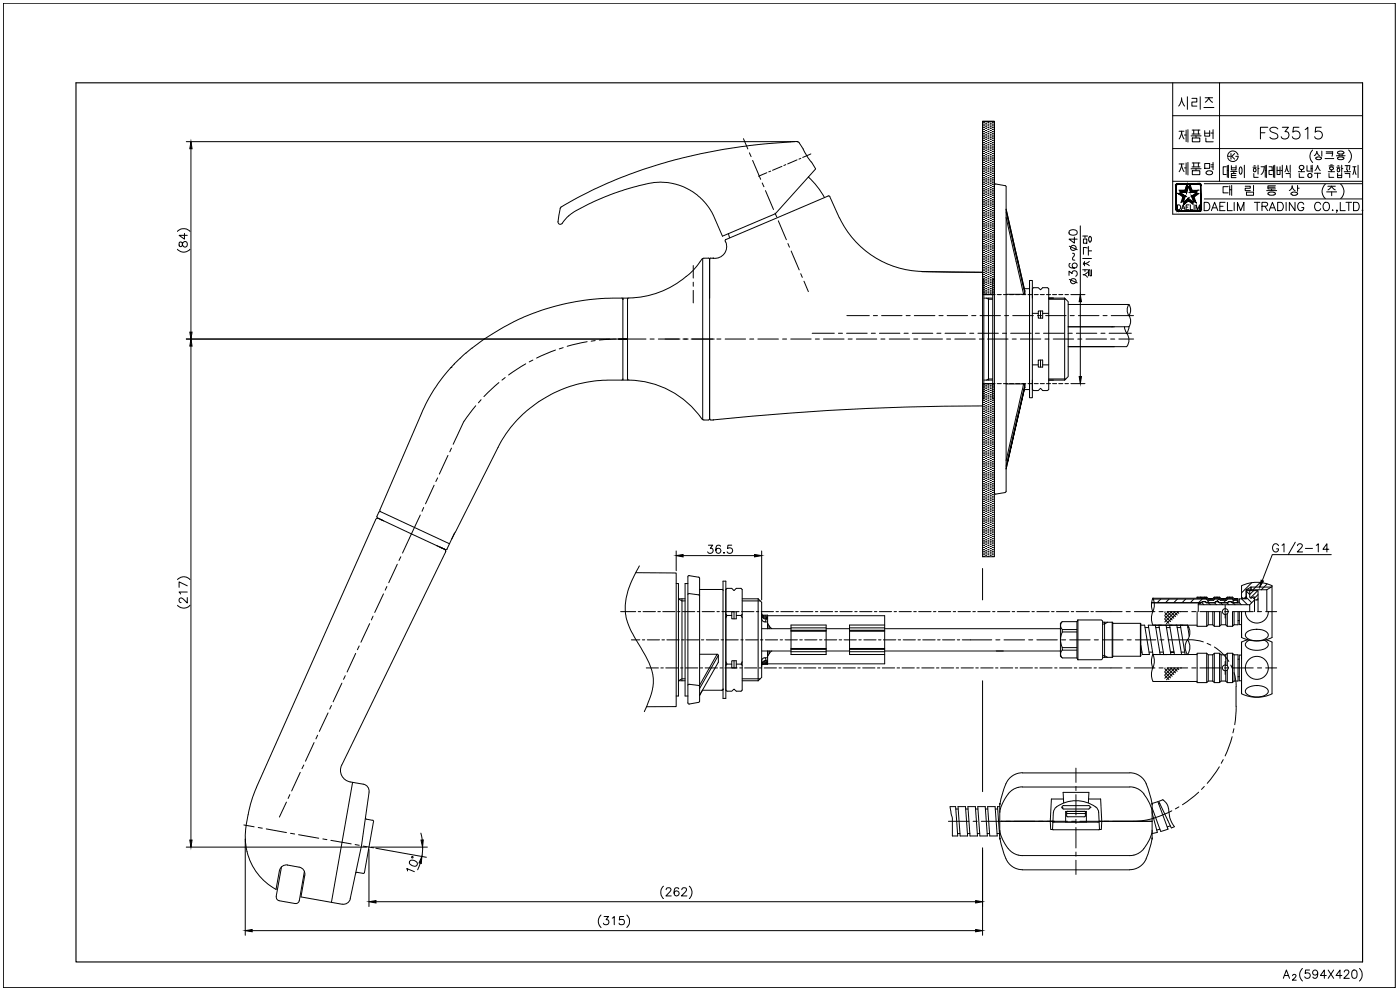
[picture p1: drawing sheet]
<svg xmlns="http://www.w3.org/2000/svg" width="420mm" height="297mm" viewBox="0 0 420 297" stroke-linecap="round" stroke-linejoin="round" font-family="sans-serif">
<defs><g id="words">
<text font-size="13.7" x="346.4" y="56.1">제품명</text>
<text font-size="11" x="346.8" y="33.9">시리즈</text>
<text font-size="10.6" x="346.4" y="43.7">제품번</text>
<g font-size="7.1">
<text x="377.1" y="43">FS3515</text>
<text x="380.6" y="167.6">G1/2-14</text>
</g>
<text font-size="5.7" x="211.3" y="167.2">36.5</text>
</g></defs>
<!-- layer: D -->
<g fill="none" stroke="#000" stroke-width=".3">
<path d="M294.9 36.4h3.5v52h-3.5zM295.2 36.8h.1M295.2 37.5h.1M295.2 38.2h.1M295.2 38.8h.1M295.2 39.5h.1M295.8 36.5h.1M295.8 37.2h.1M295.8 37.8h.1M295.8 38.5h.1M295.8 39.2h.1M295.8 39.8h.1"/>
<path d="M296.5 36.8h.1M296.5 37.5h.1M296.5 38.2h.1M296.5 38.8h.1M296.5 39.5h.1M297.2 36.5h.1M297.2 37.2h.1M297.2 37.8h.1M297.2 38.5h.1M297.2 39.2h.1M297.2 39.8h.1M297.8 36.8h.1"/>
<path d="M297.8 37.5h.1M297.8 38.2h.1M297.8 38.8h.1M297.8 39.5h.1M295.2 40.1h.1M295.2 40.8h.1M295.2 41.4h.1M295.2 42.1h.1M295.2 42.8h.1M295.2 43.4h.1M295.2 44.1h.1M295.2 44.7h.1"/>
<path d="M295.2 45.4h.1M295.2 46.1h.1M295.2 46.7h.1M295.2 47.4h.1M295.2 48h.1M295.2 48.7h.1M295.2 49.4h.1M295.2 50h.1M295.2 50.7h.1M295.2 51.4h.1M295.2 52h.1M295.2 52.7h.1"/>
<path d="M295.2 53.3h.1M295.2 54h.1M295.2 54.7h.1M295.2 55.3h.1M295.2 56h.1M295.2 56.6h.1M295.2 57.3h.1M295.2 58h.1M295.2 58.6h.1M295.2 59.3h.1M295.2 59.9h.1M295.8 40.5h.1"/>
<path d="M295.8 41.1h.1M295.8 41.8h.1M295.8 42.5h.1M295.8 43.1h.1M295.8 43.8h.1M295.8 44.4h.1M295.8 45.1h.1M295.8 45.8h.1M295.8 46.4h.1M295.8 47.1h.1M295.8 47.7h.1M295.8 48.4h.1"/>
<path d="M295.8 49.1h.1M295.8 49.7h.1M295.8 50.4h.1M295.8 51h.1M295.8 51.7h.1M295.8 52.3h.1M295.8 53h.1M295.8 53.7h.1M295.8 54.3h.1M295.8 55h.1M295.8 55.6h.1M295.8 56.3h.1"/>
<path d="M295.8 56.9h.1M295.8 57.6h.1M295.8 58.3h.1M295.8 58.9h.1M295.8 59.6h.1M296.5 40.1h.1M296.5 40.8h.1M296.5 41.4h.1M296.5 42.1h.1M296.5 42.8h.1M296.5 43.4h.1M296.5 44.1h.1"/>
<path d="M296.5 44.7h.1M296.5 45.4h.1M296.5 46.1h.1M296.5 46.7h.1M296.5 47.4h.1M296.5 48h.1M296.5 48.7h.1M296.5 49.4h.1M296.5 50h.1M296.5 50.7h.1M296.5 51.4h.1M296.5 52h.1"/>
<path d="M296.5 52.7h.1M296.5 53.3h.1M296.5 54h.1M296.5 54.7h.1M296.5 55.3h.1M296.5 56h.1M296.5 56.6h.1M296.5 57.3h.1M296.5 58h.1M296.5 58.6h.1M296.5 59.3h.1M296.5 59.9h.1"/>
<path d="M297.2 40.5h.1M297.2 41.1h.1M297.2 41.8h.1M297.2 42.5h.1M297.2 43.1h.1M297.2 43.8h.1M297.2 44.4h.1M297.2 45.1h.1M297.2 45.8h.1M297.2 46.4h.1M297.2 47.1h.1M297.2 47.7h.1"/>
<path d="M297.2 48.4h.1M297.2 49.1h.1M297.2 49.7h.1M297.2 50.4h.1M297.2 51h.1M297.2 51.7h.1M297.2 52.3h.1M297.2 53h.1M297.2 53.7h.1M297.2 54.3h.1M297.2 55h.1M297.2 55.6h.1"/>
<path d="M297.2 56.3h.1M297.2 56.9h.1M297.2 57.6h.1M297.2 58.3h.1M297.2 58.9h.1M297.2 59.6h.1M297.8 40.1h.1M297.8 40.8h.1M297.8 41.4h.1M297.8 42.1h.1M297.8 42.8h.1M297.8 43.4h.1"/>
<path d="M297.8 44.1h.1M297.8 44.7h.1M297.8 45.4h.1M297.8 46.1h.1M297.8 46.7h.1M297.8 47.4h.1M297.8 48h.1M297.8 48.7h.1M297.8 49.4h.1M297.8 50h.1M297.8 50.7h.1M297.8 51.4h.1"/>
<path d="M297.8 52h.1M297.8 52.7h.1M297.8 53.3h.1M297.8 54h.1M297.8 54.7h.1M297.8 55.3h.1M297.8 56h.1M297.8 56.6h.1M297.8 57.3h.1M297.8 58h.1M297.8 58.6h.1M297.8 59.3h.1"/>
<path d="M297.8 59.9h.1M370.9 46.9h.6M371.5 46.5a1.59 1.59 0 0 0-1.7-1.2 1.59 1.59 0 0 0-1.4 1.6M371.6 46.9a1.59 1.59 0 0 1-1.4 1.6 1.59 1.59 0 0 1-1.7-1.2M295.2 60.6h.1M295.2 61.3h.1M295.2 61.9h.1M295.2 62.6h.1M295.2 63.2h.1M295.2 63.9h.1M295.2 64.6h.1M295.2 65.2h.1"/>
<path d="M295.2 65.9h.1M295.2 66.5h.1M295.2 67.2h.1M295.2 67.8h.1M295.2 68.5h.1M295.2 69.2h.1M295.2 69.8h.1M295.2 70.5h.1M295.2 71.1h.1M295.2 71.8h.1M295.2 72.4h.1M295.2 73.1h.1"/>
<path d="M295.2 73.8h.1M295.2 74.4h.1M295.2 75.1h.1M295.2 75.7h.1M295.2 76.4h.1M295.2 77h.1M295.2 77.7h.1M295.2 78.4h.1M295.2 79h.1M295.2 79.7h.1M295.8 60.2h.1M295.8 60.9h.1"/>
<path d="M295.8 61.6h.1M295.8 62.2h.1M295.8 62.9h.1M295.8 63.5h.1M295.8 64.2h.1M295.8 64.9h.1M295.8 65.5h.1M295.8 66.2h.1M295.8 66.8h.1M295.8 67.5h.1M295.8 68.2h.1M295.8 68.8h.1"/>
<path d="M295.8 69.5h.1M295.8 70.1h.1M295.8 70.8h.1M295.8 71.5h.1M295.8 72.1h.1M295.8 72.8h.1M295.8 73.4h.1M295.8 74.1h.1M295.8 74.8h.1M295.8 75.4h.1M295.8 76.1h.1M295.8 76.8h.1"/>
<path d="M295.8 77.4h.1M295.8 78.1h.1M295.8 78.7h.1M295.8 79.4h.1M296.5 60.6h.1M296.5 61.3h.1M296.5 61.9h.1M296.5 62.6h.1M296.5 63.2h.1M296.5 63.9h.1M296.5 64.6h.1M296.5 65.2h.1"/>
<path d="M296.5 65.9h.1M296.5 66.5h.1M296.5 67.2h.1M296.5 67.8h.1M296.5 68.5h.1M296.5 69.2h.1M296.5 69.8h.1M296.5 70.5h.1M296.5 71.1h.1M296.5 71.8h.1M296.5 72.4h.1M296.5 73.1h.1"/>
<path d="M296.5 73.8h.1M296.5 74.4h.1M296.5 75.1h.1M296.5 75.7h.1M296.5 76.4h.1M296.5 77h.1M296.5 77.7h.1M296.5 78.4h.1M296.5 79h.1M296.5 79.7h.1M297.2 60.2h.1M297.2 60.9h.1"/>
<path d="M297.2 61.6h.1M297.2 62.2h.1M297.2 62.9h.1M297.2 63.5h.1M297.2 64.2h.1M297.2 64.9h.1M297.2 65.5h.1M297.2 66.2h.1M297.2 66.8h.1M297.2 67.5h.1M297.2 68.2h.1M297.2 68.8h.1"/>
<path d="M297.2 69.5h.1M297.2 70.1h.1M297.2 70.8h.1M297.2 71.5h.1M297.2 72.1h.1M297.2 72.8h.1M297.2 73.4h.1M297.2 74.1h.1M297.2 74.8h.1M297.2 75.4h.1M297.2 76.1h.1M297.2 76.8h.1"/>
<path d="M297.2 77.4h.1M297.2 78.1h.1M297.2 78.7h.1M297.2 79.4h.1M297.8 60.6h.1M297.8 61.3h.1M297.8 61.9h.1M297.8 62.6h.1M297.8 63.2h.1M297.8 63.9h.1M297.8 64.6h.1M297.8 65.2h.1"/>
<path d="M297.8 65.9h.1M297.8 66.5h.1M297.8 67.2h.1M297.8 67.8h.1M297.8 68.5h.1M297.8 69.2h.1M297.8 69.8h.1M297.8 70.5h.1M297.8 71.1h.1M297.8 71.8h.1M297.8 72.4h.1M297.8 73.1h.1"/>
<path d="M297.8 73.8h.1M297.8 74.4h.1M297.8 75.1h.1M297.8 75.7h.1M297.8 76.4h.1M297.8 77h.1M297.8 77.7h.1M297.8 78.4h.1M297.8 79h.1M297.8 79.7h.1M295.2 80.3h.1M295.2 81h.1"/>
<path d="M295.2 81.7h.1M295.2 82.3h.1M295.2 83h.1M295.2 83.7h.1M295.2 84.3h.1M295.2 85h.1M295.2 85.6h.1M295.2 86.3h.1M295.2 87h.1M295.2 87.6h.1M295.2 88.3h.1M295.8 80.1h.1"/>
<path d="M295.8 80.7h.1M295.8 81.4h.1M295.8 82h.1M295.8 82.7h.1M295.8 83.3h.1M295.8 84h.1M295.8 84.7h.1M295.8 85.3h.1M295.8 86h.1M295.8 86.6h.1M295.8 87.3h.1M295.8 87.9h.1"/>
<path d="M296.1 89.5l.6 .3h1.2M296.5 80.3h.1M296.5 81h.1M296.5 81.7h.1M296.5 82.3h.1M296.5 83h.1M296.5 83.7h.1M296.5 84.3h.1M296.5 85h.1M296.5 85.6h.1M296.5 86.3h.1M296.5 87h.1"/>
<path d="M296.5 87.6h.1M296.5 88.3h.1M297.2 80.1h.1M297.2 80.7h.1M297.2 81.4h.1M297.2 82h.1M297.2 82.7h.1M297.2 83.3h.1M297.2 84h.1M297.2 84.7h.1M297.2 85.3h.1M297.2 86h.1"/>
<path d="M297.2 86.6h.1M297.2 87.3h.1M297.2 87.9h.1M297.8 80.3h.1M297.8 81h.1M297.8 81.7h.1M297.8 82.3h.1M297.8 83h.1M297.8 83.7h.1M297.8 84.3h.1M297.8 85h.1M297.8 85.6h.1"/>
<path d="M297.8 86.3h.1M297.8 87h.1M297.8 87.6h.1M297.8 88.3h.1M314.7 89.8h5.2M338.1 100a3.2 3.2 0 0 1 0 4M338.8 94.7a2.94 2.94 0 0 1 0 3.3M338.8 91.4a2.94 2.94 0 0 1 0 3.3 2.86 2.86 0 0 1 0-3.3zM338.8 97.9l-.2 1.3-.5 .7-.6-1.9M55.9 101.7h127.1M57.3 103.8v148.3M294.9 115.1h3.5v51.9h-3.5z"/>
<path d="M295.2 119.4h.1M295.2 118.8h.1M295.2 118.1h.1M295.2 117.4h.1M295.2 116.8h.1M295.2 116.1h.1M295.2 115.5h.1M295.8 119.8h.1M295.8 119.1h.1M295.8 118.4h.1M295.8 117.8h.1M295.8 117.1h.1"/>
<path d="M295.8 116.5h.1M295.8 115.8h.1M295.8 115.1h.1M296.5 119.4h.1M296.5 118.8h.1M296.5 118.1h.1M296.5 117.4h.1M296.5 116.8h.1M296.5 116.1h.1M296.5 115.5h.1M297.2 119.8h.1M297.2 119.1h.1"/>
<path d="M297.2 118.4h.1M297.2 117.8h.1M297.2 117.1h.1M297.2 116.5h.1M297.2 115.8h.1M297.2 115.1h.1M297.8 119.4h.1M297.8 118.8h.1M297.8 118.1h.1M297.8 117.4h.1M297.8 116.8h.1M297.8 116.1h.1"/>
<path d="M297.8 115.5h.1M297.9 113.7h-1.2l-.6 .3M314.7 113.7h5.2M295.2 139.9h.1M295.2 139.2h.1M295.2 138.6h.1M295.2 137.9h.1M295.2 137.2h.1M295.2 136.6h.1M295.2 135.9h.1M295.2 135.3h.1M295.2 134.6h.1"/>
<path d="M295.2 133.9h.1M295.2 133.3h.1M295.2 132.6h.1M295.2 132h.1M295.2 131.3h.1M295.2 130.6h.1M295.2 130h.1M295.2 129.3h.1M295.2 128.7h.1M295.2 128h.1M295.2 127.3h.1M295.2 126.7h.1"/>
<path d="M295.2 126h.1M295.2 125.3h.1M295.2 124.7h.1M295.2 124h.1M295.2 123.4h.1M295.2 122.7h.1M295.2 122h.1M295.2 121.4h.1M295.2 120.7h.1M295.2 120.1h.1M295.8 139.5h.1M295.8 138.9h.1"/>
<path d="M295.8 138.2h.1M295.8 137.5h.1M295.8 136.9h.1M295.8 136.2h.1M295.8 135.6h.1M295.8 134.9h.1M295.8 134.3h.1M295.8 133.6h.1M295.8 132.9h.1M295.8 132.3h.1M295.8 131.6h.1M295.8 131h.1"/>
<path d="M295.8 130.3h.1M295.8 129.7h.1M295.8 129h.1M295.8 128.3h.1M295.8 127.7h.1M295.8 127h.1M295.8 126.4h.1M295.8 125.7h.1M295.8 125.1h.1M295.8 124.4h.1M295.8 123.7h.1M295.8 123.1h.1"/>
<path d="M295.8 122.4h.1M295.8 121.8h.1M295.8 121.1h.1M295.8 120.4h.1M296.5 139.9h.1M296.5 139.2h.1M296.5 138.6h.1M296.5 137.9h.1M296.5 137.2h.1M296.5 136.6h.1M296.5 135.9h.1M296.5 135.3h.1"/>
<path d="M296.5 134.6h.1M296.5 133.9h.1M296.5 133.3h.1M296.5 132.6h.1M296.5 132h.1M296.5 131.3h.1M296.5 130.6h.1M296.5 130h.1M296.5 129.3h.1M296.5 128.7h.1M296.5 128h.1M296.5 127.3h.1"/>
<path d="M296.5 126.7h.1M296.5 126h.1M296.5 125.3h.1M296.5 124.7h.1M296.5 124h.1M296.5 123.4h.1M296.5 122.7h.1M296.5 122h.1M296.5 121.4h.1M296.5 120.7h.1M296.5 120.1h.1M297.2 139.5h.1"/>
<path d="M297.2 138.9h.1M297.2 138.2h.1M297.2 137.5h.1M297.2 136.9h.1M297.2 136.2h.1M297.2 135.6h.1M297.2 134.9h.1M297.2 134.3h.1M297.2 133.6h.1M297.2 132.9h.1M297.2 132.3h.1M297.2 131.6h.1"/>
<path d="M297.2 131h.1M297.2 130.3h.1M297.2 129.7h.1M297.2 129h.1M297.2 128.3h.1M297.2 127.7h.1M297.2 127h.1M297.2 126.4h.1M297.2 125.7h.1M297.2 125.1h.1M297.2 124.4h.1M297.2 123.7h.1"/>
<path d="M297.2 123.1h.1M297.2 122.4h.1M297.2 121.8h.1M297.2 121.1h.1M297.2 120.4h.1M297.8 139.9h.1M297.8 139.2h.1M297.8 138.6h.1M297.8 137.9h.1M297.8 137.2h.1M297.8 136.6h.1M297.8 135.9h.1"/>
<path d="M297.8 135.3h.1M297.8 134.6h.1M297.8 133.9h.1M297.8 133.3h.1M297.8 132.6h.1M297.8 132h.1M297.8 131.3h.1M297.8 130.6h.1M297.8 130h.1M297.8 129.3h.1M297.8 128.7h.1M297.8 128h.1"/>
<path d="M297.8 127.3h.1M297.8 126.7h.1M297.8 126h.1M297.8 125.3h.1M297.8 124.7h.1M297.8 124h.1M297.8 123.4h.1M297.8 122.7h.1M297.8 122h.1M297.8 121.4h.1M297.8 120.7h.1M297.8 120.1h.1"/>
<path d="M295.2 159.6h.1M295.2 159h.1M295.2 158.3h.1M295.2 157.7h.1M295.2 157h.1M295.2 156.3h.1M295.2 155.7h.1M295.2 155h.1M295.2 154.4h.1M295.2 153.7h.1M295.2 153.1h.1M295.2 152.4h.1"/>
<path d="M295.2 151.7h.1M295.2 151.1h.1M295.2 150.4h.1M295.2 149.8h.1M295.2 149.1h.1M295.2 148.4h.1M295.2 147.8h.1M295.2 147.1h.1M295.2 146.5h.1M295.2 145.8h.1M295.2 145.2h.1M295.2 144.5h.1"/>
<path d="M295.2 143.8h.1M295.2 143.2h.1M295.2 142.5h.1M295.2 141.9h.1M295.2 141.2h.1M295.2 140.5h.1M295.8 160h.1M295.8 159.3h.1M295.8 158.7h.1M295.8 158h.1M295.8 157.4h.1M295.8 156.7h.1"/>
<path d="M295.8 156h.1M295.8 155.4h.1M295.8 154.7h.1M295.8 154.1h.1M295.8 153.4h.1M295.8 152.7h.1M295.8 152.1h.1M295.8 151.4h.1M295.8 150.7h.1M295.8 150.1h.1M295.8 149.4h.1M295.8 148.8h.1"/>
<path d="M295.8 148.1h.1M295.8 147.4h.1M295.8 146.8h.1M295.8 146.1h.1M295.8 145.5h.1M295.8 144.8h.1M295.8 144.1h.1M295.8 143.5h.1M295.8 142.8h.1M295.8 142.2h.1M295.8 141.5h.1M295.8 140.8h.1"/>
<path d="M295.8 140.2h.1M296.5 159.6h.1M296.5 159h.1M296.5 158.3h.1M296.5 157.7h.1M296.5 157h.1M296.5 156.3h.1M296.5 155.7h.1M296.5 155h.1M296.5 154.4h.1M296.5 153.7h.1M296.5 153.1h.1"/>
<path d="M296.5 152.4h.1M296.5 151.7h.1M296.5 151.1h.1M296.5 150.4h.1M296.5 149.8h.1M296.5 149.1h.1M296.5 148.4h.1M296.5 147.8h.1M296.5 147.1h.1M296.5 146.5h.1M296.5 145.8h.1M296.5 145.2h.1"/>
<path d="M296.5 144.5h.1M296.5 143.8h.1M296.5 143.2h.1M296.5 142.5h.1M296.5 141.9h.1M296.5 141.2h.1M296.5 140.5h.1M297.2 160h.1M297.2 159.3h.1M297.2 158.7h.1M297.2 158h.1M297.2 157.4h.1"/>
<path d="M297.2 156.7h.1M297.2 156h.1M297.2 155.4h.1M297.2 154.7h.1M297.2 154.1h.1M297.2 153.4h.1M297.2 152.7h.1M297.2 152.1h.1M297.2 151.4h.1M297.2 150.7h.1M297.2 150.1h.1M297.2 149.4h.1"/>
<path d="M297.2 148.8h.1M297.2 148.1h.1M297.2 147.4h.1M297.2 146.8h.1M297.2 146.1h.1M297.2 145.5h.1M297.2 144.8h.1M297.2 144.1h.1M297.2 143.5h.1M297.2 142.8h.1M297.2 142.2h.1M297.2 141.5h.1"/>
<path d="M297.2 140.8h.1M297.2 140.2h.1M297.8 159.6h.1M297.8 159h.1M297.8 158.3h.1M297.8 157.7h.1M297.8 157h.1M297.8 156.3h.1M297.8 155.7h.1M297.8 155h.1M297.8 154.4h.1M297.8 153.7h.1"/>
<path d="M297.8 153.1h.1M297.8 152.4h.1M297.8 151.7h.1M297.8 151.1h.1M297.8 150.4h.1M297.8 149.8h.1M297.8 149.1h.1M297.8 148.4h.1M297.8 147.8h.1M297.8 147.1h.1M297.8 146.5h.1M297.8 145.8h.1"/>
<path d="M297.8 145.2h.1M297.8 144.5h.1M297.8 143.8h.1M297.8 143.2h.1M297.8 142.5h.1M297.8 141.9h.1M297.8 141.2h.1M297.8 140.5h.1M53.3 173.9a2.45 2.45 0 0 1 3.7 0M56.2 179.3v1.6l-1.2-1.2a.74 .74 0 0 0-1.1-.1l-.2 .7 .6 .5M56.2 177.6h-2.5l.5 .6M56.2 175.8l-2.5-1.2v1.6"/>
<path d="M191.9 169.8a25.3 25.3 0 0 0-4.3 12.4 16 16 0 0 0 3.1 9.4l.8 1.3a27.4 27.4 0 0 1 4.4 9.4 14.9 14.9 0 0 1-1.6 9.1l-.9 2.1M202.9 165.3v5.9M203.6 179.7l1.1 .6h.9M205 166.7h21.5M228.6 165.3v14.7M294.9 170.6v9.4M295.2 166.9h.1M295.2 166.2h.1M295.2 165.6h.1M295.2 164.9h.1M295.2 164.3h.1M295.2 163.6h.1"/>
<path d="M295.2 162.9h.1M295.2 162.3h.1M295.2 161.6h.1M295.2 161h.1M295.2 160.3h.1M295.8 166.6h.1M295.8 165.9h.1M295.8 165.3h.1M295.8 164.6h.1M295.8 164h.1M295.8 163.3h.1M295.8 162.6h.1"/>
<path d="M295.8 162h.1M295.8 161.3h.1M295.8 160.7h.1M296.5 166.9h.1M296.5 166.2h.1M296.5 165.6h.1M296.5 164.9h.1M296.5 164.3h.1M296.5 163.6h.1M296.5 162.9h.1M296.5 162.3h.1M296.5 161.6h.1"/>
<path d="M296.5 161h.1M296.5 160.3h.1M297.2 166.6h.1M297.2 165.9h.1M297.2 165.3h.1M297.2 164.6h.1M297.2 164h.1M297.2 163.3h.1M297.2 162.6h.1M297.2 162h.1M297.2 161.3h.1M297.2 160.7h.1"/>
<path d="M297.8 166.9h.1M297.8 166.2h.1M297.8 165.6h.1M297.8 164.9h.1M297.8 164.3h.1M297.8 163.6h.1M297.8 162.9h.1M297.8 162.3h.1M297.8 161.6h.1M297.8 161h.1M297.8 160.3h.1M348.3 179.7l-1 1.1"/>
<path d="M350.8 179.7l-1 1.1M353.3 179.7l-1 1.1M355.8 179.7l-1 1.1M358.3 179.7l-1 1.1M359.3 179.4h.1M360.3 179.2l.2 .2M360.8 179.7l-1.1 1.1M361.5 179.2l.3 .2M363.2 179.6l.3 .2M364.2 179.4l.2 .1M365.2 179.2l.3 .2M365.8 179.7l-.7 .8"/>
<path d="M366.9 179.6l.3 .2M368 179.4l.2 .2M369 179.2l.2 .2M370.7 179.6l.2 .2M374 179l-.5 .5M375.1 177.2h2.5v6.3M375.7 174.8l-3.1 3.1M378.2 174.8l-2.2 2.2M380.2 177v6.5M380.3 175.2l-1.8 1.8M381.5 176.1h-6.1l-1.4 .9M399.5 166.4h-17.7l-3 7.8"/>
<path d="M53.3 181.6a2.45 2.45 0 0 0 3.7 0M222.7 180.3h5.5M330.9 196.7h.6l.9 .5M332.4 186.7l-.9 .5h-.6M363 180.1l-.8 .7M367.9 180.1l-.7 .7M370.4 180.1l-.6 .6M371.3 180.2l.2 .3M372.6 183.5v7.6M376.5 180h1.1M205.6 203.7h-.9l-1.1 .6M222.7 203.7h5.5"/>
<path d="M294.9 204.3v33.2M349 239.9l.6 .6a7.4 7.4 0 0 1 1.5 4.8l1.4 2.7M55.9 254.2h54.1M110.7 254.8v17.2M111.4 254.2h16.9M112.8 254.5l15.2 2.7M123 258.4a1.43 1.43 0 0 1 2.3 .9l-.1 .2a1.42 1.42 0 0 1-2.3-.9zM126.1 259l-.8 2M126.3 250l.4 2M126.9 254.1l-.3 2.8M285.1 242l.7 3.6v5.2M294.9 254.4v17.6"/>
<path d="M112.8 270.6h180.3M122.3 261.3l-.2-.7 2.3 .9M199.1 265.9a2.53 2.53 0 0 0 0 3.7M199.9 267l.5-.6 .8 .2v.7l-1.4 1.5h1.7M203.7 266.7l-.1-.3a.81 .81 0 0 0-1.2 .4 1.46 1.46 0 0 0 .6 2 .77 .77 0 0 0 .8-.7 .77 .77 0 0 0-.7-.8 .77 .77 0 0 0-.8 .7M204.6 267l.5-.6h.7l.2 .4-.3 .8-1.2 1.2h1.6M206.9 265.9a2.53 2.53 0 0 1 0 3.7"/>
<circle cx="123.7" cy="257.2" r=".23"/>
</g>
<!-- layer: CL -->
<g fill="none" stroke="#000" stroke-width=".3">
<path d="M223.1 41.6l1.3 3.1M224.9 45.8l.5 1.2M225.9 48.1l2.4 5.7M228.8 54.9l.5 1.1M229.7 57.2l2.4 5.7M230.2 51.8l-2.5 1.1M231.3 51.4l-.6 .2M234.7 49.9l-2.9 1.2M235.8 49.4l-.6 .3M239.2 48l-2.8 1.2M240.4 47.5l-.6 .3M243.4 46.2l-2.5 1"/>
<path d="M208.1 79.7v3.7M232.6 64l.5 1.1M233.6 66.3l2.4 5.6M236.5 73.1l.4 1.1M237.4 75.3l2.4 5.7M208.1 84.7v1.2M208.1 87.1v3.8M240.3 82.1l.5 1.1M241.3 84.4l1.3 3.1M243.7 100h6.7M251.6 100h1.2M254.1 100h6.2"/>
<path d="M254.2 94.7h6.7M261.5 100h1.2M262.1 94.7h1.2M263.9 100h6.2M264.6 94.7h6.1M271.3 100h1.3M271.9 94.7h1.3M273.8 100h6.1M274.4 94.7h6.2M281.2 100h1.2M281.8 94.7h1.2M283.6 100h6.2"/>
<path d="M284.3 94.7h6.1M291 100h1.3M291.6 94.7h1.3M293.5 100h6.1M294.1 94.7h6.2M300.8 100h1.3M301.5 94.7h1.2M303.3 100h6.2M303.9 94.7h6.2M310.7 100h1.2M311.3 94.7h1.3M313.2 100h6.1"/>
<path d="M313.8 94.7h6.1M320.5 100h1.3M321.2 94.7h1.2M323 100h6.2M323.6 94.7h6.2M330.4 100h1.2M331 94.7h1.3M332.9 100h6.6M333.5 94.7h6.7M144.4 119.9l-.8 1M149.7 114.8l-4.5 4.2M151.6 113.3l-.9 .7"/>
<path d="M157.8 109.2l-5.2 3.3M159.9 108l-1.1 .6M166.7 105l-5.7 2.4M169 104.3l-1.2 .4M176.2 102.5l-6 1.4M178.6 102.2l-1.2 .2M185.6 101.7l-5.7 .3M186.9 101.7h7M188.3 101.7h-2.7h2.7M195.1 101.7h1.2M197.6 101.7h6.5M205 101.7h1.5"/>
<path d="M207.4 101.7h7M215.1 101.7h1.3M217.6 101.7h6.2M225 101.7h1.2M227.4 101.7h6.2M234.9 101.7h1.2M237.3 101.7h6.1M244.7 101.7h1.2M247.1 101.7h6.2M254.5 101.7h1.3M257 101.7h6.1M264.4 101.7h1.2"/>
<path d="M266.9 101.7h6.1M274.2 101.7h1.2M276.7 101.7h6.2M284.1 101.7h1.2M286.5 101.7h6.2M293.9 101.7h1.2M296.4 101.7h6.1M303.8 101.7h1.2M306.2 101.7h6.2M313.6 101.7h1.2M316.1 101.7h6.1M323.5 101.7h1.2"/>
<path d="M325.9 101.7h6.2M333.3 101.7h1.2M335.8 101.7h4.4M134.4 136.7l-2.5 5.5M135.5 134.5l-.5 1.1M139.2 126.4l-3.2 6.9M142.8 121.8l-3.5 4.6M126.1 154.5l-3.2 7M127.2 152.3l-.6 1.1M130.3 145.6l-2.6 5.6M131.3 143.4l-.5 1.1M186.3 183.5h4.5"/>
<path d="M189.5 192h2.5M191.5 183.5h.8M192.8 192h.7M193 183.5h3.7M194.3 192h3.6M197.4 183.5h.8M198.7 192h.7M198.9 183.5h3.7M200.1 192h3.7M203.4 183.5h.7M204.6 192h.7M204.8 183.5h3.7"/>
<path d="M206.1 192h3.6M209.2 183.5h.8M210.5 192h.7M210.7 183.5h3.7M211.9 192h3.8M215.2 183.5h.7M216.4 192h.7M216.6 183.5h3.7M217.9 192h3.7M221.1 183.5h.7M222.3 192h.7M222.5 183.5h3.8"/>
<path d="M223.8 192h3.7M227 183.5h.7M228.2 192h.8M228.5 183.5h3.6M229.7 192h3.7M232.9 183.5h.7M234.1 192h.8M234.3 183.5h3.8M235.6 192h3.7M238.8 183.5h.8M240 192h.8M240.3 183.5h3.7"/>
<path d="M241.5 192h3.7M244.7 183.5h.7M245.9 192h.8M246.2 183.5h3.7M247.4 192h3.7M250.6 183.5h.8M251.8 192h.8M252.1 183.5h3.7M253.3 192h3.7M256.5 183.5h.7M257.8 192h.7M258 183.5h3.7"/>
<path d="M259.2 192h3.7M262.4 183.5h.8M263.6 192h.8M263.9 183.5h3.7M265.1 192h3.7M268.3 183.5h.8M269.6 192h.7M269.8 183.5h3.7M271 192h3.7M274.2 183.5h.8M275.5 192h.7M275.7 183.5h3.7"/>
<path d="M276.9 192h3.8M280.1 183.5h.8M281.4 192h.7M281.6 183.5h3.7M282.9 192h3.6M286.1 183.5h.7M287.3 192h.7M287.5 183.5h3.7M288.8 192h8.8M292 183.5h.7M293.4 183.5h3.7M297.9 183.5h.7"/>
<path d="M298.9 192h1.2M299.4 183.5h3.7M301.3 192h6.2M303.8 183.5h.7M305.3 183.5h3.6M308.7 192h1.3M309.7 183.5h.7M311.2 183.5h3.7M311.2 192h6.1M315.6 183.5h.7M317.1 183.5h3.6M318.6 192h1.2"/>
<path d="M321 192h6.2M321.5 183.5h.7M323 183.5h3.7M327.4 183.5h.8M328.4 192h1.2M328.9 183.5h7.8M330.9 192h6.1M338 183.5h1.2M338.3 192h1.2M340.4 183.5h6.2M340.7 192h6.2M347.8 183.5h1.3"/>
<path d="M348.1 192h1.2M350.3 183.5h6.1M350.5 192h6.4M356.9 191.9l2.5 .3 1.7 .4M357.7 183.5h1.2M360.1 183.5h6.2M362.3 193l1.1 .5M364.5 194.1a14.1 14.1 0 0 1 4.3 4.4M367.5 183.5h1.3M367.7 181.6v3.9M367.7 198.5v3.9M369.4 199.6l.5 1.1"/>
<path d="M370 183.5h6.1M377.4 183.5h1.2M379.8 183.5h3.3M194 200.4h3.6M198.3 200.4h.8M199.8 200.4h3.7M204.2 200.4h.8M205.7 200.4h3.7M210.2 200.4h.7M211.6 200.4h3.7M216.1 200.4h.7M217.5 200.4h3.7"/>
<path d="M222 200.4h.7M223.5 200.4h3.6M227.9 200.4h.7M229.3 200.4h3.7M233.8 200.4h.7M235.3 200.4h3.7M239.7 200.4h.7M241.2 200.4h3.6M245.6 200.4h.7M247.1 200.4h3.7M251.5 200.4h.8M253 200.4h3.7"/>
<path d="M257.4 200.4h.7M258.9 200.4h3.7M263.3 200.4h.8M264.8 200.4h3.7M269.2 200.4h.8M270.7 200.4h3.7M275.2 200.4h.7M276.6 200.4h3.7M281 200.4h.8M282.5 200.4h3.7M287 200.4h.7M288.4 200.4h3.7"/>
<path d="M292.8 200.4h.8M294.3 200.4h3.8M298.8 200.4h.7M300.3 200.4h3.6M304.7 200.4h.7M306.1 200.4h3.8M310.6 200.4h.7M312.1 200.4h3.7M316.5 200.4h.7M318 200.4h3.7M322.4 200.4h.8M323.9 200.4h3.7"/>
<path d="M328.3 200.4h.7M329.8 200.4h6.9M338 200.4h1.2M340.4 200.4h6.2M347.8 200.4h1.3M350.3 200.4h6.1M357.7 200.4h1.2M360.1 200.4h6.2M367.5 200.4h1.3M370 200.4h6.1M370.3 218.7l-.3 1.2M370.4 201.8l.4 1.8 .2 2.4"/>
<path d="M371 206v5.9M371 211.9l-.4 5.5M377.4 200.4h1.2M379.8 200.4h3.3M322.9 230.5v4.2M322.9 236v1.2M322.9 238.4v6.2M359.7 237.7l-4.8 3.8M361.4 236l-.8 .9M365.9 230.1l-3.6 4.9M367.1 227.9l-.6 1.1M369.8 221l-2.1 5.8"/>
<path d="M73.2 247.5l3.1 .6M77.5 248.3l1.2 .2M79.9 248.7l6.1 1.1M87.2 250l1.2 .2M89.6 250.4l6.1 1.1M96.9 251.7l1.2 .2M99.3 252.1l6.1 1.1M106.6 253.4l1.2 .2M109 253.9l3.1 .5M284.6 246.4h6.2M292 246.4h1.3M294.5 246.4h6.2"/>
<path d="M301.9 246.4h1.2M304.4 246.4h6.1M311.8 246.4h1.2M314.2 246.4h6.2M321.6 246.4h1.2M322.9 245.8v1.3M322.9 248.3v6.1M322.9 255.7v1.2M322.9 258.1v4.3M324 246.4h6.2M331.5 246.4h1.2M351.7 243.3a26.4 26.4 0 0 1-11.6 3.1h-6.2"/>
<path d="M353.8 242.1l-1.1 .6"/>
</g>
<!-- layer: DWG -->
<g fill="none" stroke="#000" stroke-width=".3">
<path d="M55.9 42.5h182.6M57.3 44.6v55.1M249 59l2.9 6.4M249 59l-.4-.2-30.8 13.1M301.7 55.7l.2 .3v91.4M301.7 55.7l-2.8-.5-.5 .4v92.3l.5 .3 2.8-.4M53.2 74.8a2.5 2.5 0 0 0 3.8 0M53.2 69.4a2.59 2.59 0 0 1 3.8 0M53.8 72.7a.82 .82 0 0 0 .5 1.3l.4-.3a.87 .87 0 0 1 .3-1 .87 .87 0 0 1 1.1 0l.1 .4a.83 .83 0 0 1-.5 1 1.25 1.25 0 0 1-1.1-1.4zM55.4 70v1.8l-1.7-1.2h2.5M210.6 77.8a27.1 27.1 0 0 1-22.1 11.7l-.1 .3M210.9 77.6v48.3"/>
<path d="M211.2 77.5h1.4M211.3 77.5l-.6 .3M212.6 77.4l.4 .4M213 77.8v47.8v-23.9M213 77.8v11.7M213.3 77.5h.8M213.3 77.4l-.3 .4M214 77.5h.1M214.1 77.5h.1M217.8 72.6a3.5 3.5 0 0 1-3.6 4.9M217.8 71.8l-.2 .3 .2 .5M251.9 65.4a28.1 28.1 0 0 0 24.8 16"/>
<path d="M301.9 65.3l5.3 23M301.9 63.6l5.7 24.5M301.9 62.8l5.7 24.6M303.3 68.7l4.3 18.6v.8l-.2 .2h-5.5M186.9 89.5h1.4v24.5h-1.4zM187 89.8l-.1-.2a68.4 68.4 0 0 0-41.5 12.1M276.7 81.5l18.2 .2zM294.9 81.7v40.1a775.5 775.5 0 0 0-80.8 4.2M295.3 89.5h2.6M296.7 89.5v24.5M307.4 86.6h1.6M309 84.9v16.8v-17.5h.8v35.1h-.8v-17.6v16.9"/>
<path d="M309.8 89.5v-2.8l.4-.4h1.4l.7 .7 .6-.7h1.5l.3 .4v30.1l-.3 .4h-1.5l-.6-.7-.7 .7h-1.4l-.4-.4v-2.8M309.8 94h1.8M311.6 93.3h1.3v2.2h-1.3zM312.3 93.3v2.2M312.9 94h1.8M314.7 89.5h4.8M319.5 89.5l1.1 1v22.5l-1.1 1M319.5 89.5v24.5M320.6 98h18.2M320.6 91.4h18.2M55.9 101.7h129M135.3 110.3a47.5 47.5 0 0 0-8.8 13.7l-12.5 29"/>
<path d="M135.3 110.3h.1M145.4 101.7l-5.8 4.4-4.3 4.2M187 113.7l-.4 .3h-3.3a37.9 37.9 0 0 0-33.8 20.2l-12.9 25.5M188.4 113.7l.1 .3a27.7 27.7 0 0 1 22.3 11.8l.5 .2M295.3 114h2.6M301.9 115.2l5.7 .1M307.2 115.2l-5.3 23M307.4 116.9h1.6M307.6 116.1v-.8l-5.7 24.6M307.6 116.1l-1.7 7.4zM309.8 109.5h1.8M311.6 108h1.3v2.2h-1.3z"/>
<path d="M312.3 108v2.2M312.9 109.5h1.8M314.7 114h4.8M320.6 104h17.5M211.2 126h1.4M213 125.6l.3 .4M213 125.6l-.4 .4M214.1 126h-.8M214.1 126h-.1M302.1 140l3.8-16.5-4 17.2M112.7 156l-35.7 80.3-1.7 4.4-.8 3.7M113.1 154.9l.2 .5 1.6 .8"/>
<path d="M113.7 155.6l-.6-.1-.4 .4M113.7 153.7l-.6 1.2M114 153l.2 .5M114.2 153.5l20.7 9.7M114.2 153.5l-.5 .2M136.4 160l-2.3 4.8M136.6 159.7l-1 2M301.9 147.4l-.2 .3M123.5 160.2l9.9 4.5 .3 .4v.6M132.1 164.2l1.6 .7 .5-.2M133.7 165.7l-31.2 63.9a3.5 3.5 0 0 0 2.6 5l3.9 .7a2.1 2.1 0 0 1 1.8 2.3M190.8 171.8l12.1 .1v40.1h-8.9"/>
<path d="M203.6 179.7h2M204.7 179.7v24.6M217 174.4h.8v35.2h-.8zM217.8 176.9l.4-.4h1.4l.7 .7 .7-.7h1.4l.3 .4v30.2l-.3 .3h-1.4l-.7-.6-.7 .6h-1.4l-.4-.3M222.7 179.7h4.8M227.5 179.7l1.1 1v22.5l-1.1 1.1M227.5 179.7v24.6M345.9 179.7h16.1l.4 .4h1.8l.4-.4h1.3l.4 .4h1.8l.3-.4h1.4l.3 .4h1.2M346 179.5h16.1M359.3 179.5v-.3h2.8l.5 .4h1.4l.4-.4h1.6l.5 .4h1.4l.4-.4h1.6l.5 .4h1.1v1.3M359.3 179.4h2.8l.4 .4h1.6l.5-.4h1.3l.5 .4h1.5l.5-.4h1.4l.4 .4h1.1v1.1M364.4 179.5h1.6"/>
<path d="M368.3 179.5h1.6M373.7 179.5v.2M375.4 176.1v.9M376.5 179.3l-.2-.2-1 .3-.2-.3v-1.9h-1.1v2.5h-2.1v1.2h-2M376.5 179.3v4.2M381.7 175.8l.1 15.5a10.6 10.6 0 0 1-9.2 0v-1.2M381.7 176l-1.5 1M217.8 198.5l.4 .8h1.4M217.8 184.3l.4 .4-.4 .7M218.2 184.7h1.4M218.2 199.3l-.4 .3M219.6 198.2h1.4v2.2h-1.4z"/>
<path d="M219.6 183.6h1.4v2.1h-1.4zM220.3 183.6v2.1M220.3 198.2v2.2M221 184.7h1.4M221 199.3h1.4M222.7 198.5l-.3 .8 .3 .3M222.7 184.3l-.3 .4 .3 .7M228.6 184.8l.4 .7 .9 .3M228.6 183.9v.5l.2 .2M228.6 195.3h8.8M228.6 188.6h8.8M228.7 184.5l.4 .8 .9 .3"/>
<path d="M228.8 199.3l-.2 .3M228.8 184.6l1.6 .2M228.8 184.6h1.6v4M228.8 184.6l.7 .6 .5 .1M229.6 197.4h.8M229.6 186.6h.8M229.8 184.8l.2 .5M229.9 198.1l-.3-.7h-.5l-.5 .7v1l.7-.8 .6-.2 .1 .3M229.9 185.8l-.3 .8-.6-.2-.4-.6M230 198.7l-.8 .2-.4 .4M230 198.7l-.2 .4M230 198.4l-.9 .3-.4 .8"/>
<path d="M230 185.6l-.1 .2M230 198.4h.4M230 198.7h.4M230 185.3h.4M230 185.6h.4M230.4 186.9l.5 1M230.4 199.1l-1.6 .2M230.4 184.7h35.1v14.5h-35.1M230.4 195.3v1.6M230.4 187.2v1.4M230.4 195.3v1.4M230.9 187.8v.8"/>
<path d="M230.9 195.3v.8M230.9 187.9l.7 .7M231.6 195.3l-1.2 1.6v2.4h-1.6M237.4 187.5h10.5v8.9h-10.5zM237.4 194.6h10.5M237.4 194.7h10.5M237.4 194.8h10.5M237.4 195.5h10.5M237.4 188.4h10.5M237.4 189.1h10.5M237.4 189.3h10.5M237.4 189.4h10.5"/>
<path d="M247.9 195.3h7.1M247.9 188.6h7.1M255 194.6h10.5M255 194.7h10.5M255 194.8h10.5M255 195.5h10.5M255 188.4h10.5M255 189.1h10.5M255 189.3h10.5M255 189.4h10.5M265.5 187.5h-10.5v8.9h10.5M265.5 195.3h52.7"/>
<path d="M265.5 188.6h52.7M318.2 192v4.9l.6 .5h4.4l.3 .6M318.3 192l.5 2.3M318.7 186.6a1.59 1.59 0 0 0 .1 2.3M318.8 194.3v.8h4.4M318.8 194.3h4.4M318.8 189.6h4.4M318.8 189.6l-.5 2.4M318.8 195.1a1.59 1.59 0 0 0-.1 2.2M323.2 186.5h-4.4l-.6 .5v5M323.2 188.9h-4.4v.7M323.2 186.5v10.9"/>
<path d="M323.5 186h7.1l.3 .4v11.2l-.3 .4h-7.1M323.5 186l-.3 .5M323.5 186v12M330.9 197.2h2.9M330.9 186.7h2.9M331.5 186.7v10.5M333.8 186.7l.2 .3M333.8 186.7v10.5M334 196.9l-.2 .3M334 187v9.9M334 196.9h8.3M334 187h8.3"/>
<path d="M342.3 187v9.9M342.4 187.6h1.1l1.5 8.8h-2.2l-.4-2.8M342.4 195.7h.3M343.6 188.3h1.1M344.9 195.7h1M345.6 180.8h14.8l.6-.3h.8l.3 .3h2.4M345.6 180.9h14.8M346.7 187.6l1.5 8.8M346.9 188.3h1M347.8 187.6l1.4 8.8h2.2l-1.4-8.8M348.1 195.7h1.1M348.3 196.4h2.1h-2.1"/>
<path d="M350.1 188.3h1M351 187.6l1.5 8.8h2.1l-1.4-8.8M351.3 195.7h1h-1M353.3 188.3h1.1M354.2 187.6l1.5 8.8M354.5 195.7h1M356.4 187.6l.5 3.3M356.5 188.3h.3M359.3 187.6h-14.7l1.4 8.8h13.3M359.3 183.5v4.4h2.8M359.6 181.4h15.5v2.1M360.1 181l-.5 .1v2.4"/>
<path d="M361 180.6l-.8 .5M361 180.6h.7l.5 .2M362.1 196l.5 .5h1.4M362.1 180.9h2.3M362.1 196h-2.8v8.8h2.8M362.1 183.5v4.4M362.1 196v8.8M362.6 183.5v4M362.6 196.5v7.8M364 187.5h-1.4l-.5 .4M364 187.5l.4 .4h1.6l.5-.4h1.4M364 196.5l.4-.5h1.6l.5 .5h1.4"/>
<path d="M364 183.5v4M364 196.5v7.8M364.4 183.5v4.4M364.4 196v8.8M364.5 180.8l.4-.3h.7l.4 .3M364.6 180.8h-.1M364.8 180.6l-.2 .2M365.5 180.6h-.6M365.5 180.6h.1M365.7 180.6l.2 .2M365.9 180.8h.1M366 180.8h2.4l.3-.3h.8l.4 .3"/>
<path d="M366 180.9h2.3M366 183.5v4.4M366 196v8.8M366.5 183.5v4M366.5 196.5v7.8M367.9 187.5l.4 .4M367.9 184.4v3.1M367.9 196.5v3.1M368.3 180.8l1.1-.2 .3 .2M368.3 196h1.6l.5 .5M368.3 184.2v3.7M368.3 196v3.8"/>
<path d="M368.3 196l-.4 .5M369.8 180.8h.1M369.9 180.8h1.4M369.9 183.5v4.4M369.9 196v8.8M370.4 187.5l-.5 .4h-1.6M370.4 196.5h1.1v7.8h-1.1M370.4 183.5v4M370.4 196.5v7.8M371.5 183.5v4h-1.1M371.5 186.2h.4M371.5 197.8h.4"/>
<path d="M371.9 183.5v3.9h.7M372.6 196.6h-.7v7.7h.7M373.7 183.5a3.5 3.5 0 0 0 3.5 3.4 3.5 3.5 0 0 0 3.4-3.4M374 189.8a5.1 5.1 0 0 1 6.6 .4 1.7 1.7 0 0 1-1.9 1.9 4.7 4.7 0 0 1-4.9-1.2l-.1-.5zM374.5 192l-1.9 .6v15.6M375 192.1a1.34 1.34 0 0 0-1.3 1.3 1.34 1.34 0 0 0 1.3 1.3 4.7 4.7 0 0 0 5.6-1 1.43 1.43 0 0 0-1.2-1.6M376.5 180l-1.4 1.4M379.9 192l1.9 .6-.1 15.6M203.6 204.3h2M217 206.7l-.3 .4M222.7 204.3h4.8M346 204.5h13.3"/>
<path d="M364 204.3h-1.4l-.5 .5M364 204.3l.4 .5h1.6l.5-.5h1.4M367.9 201.3v3M367.9 204.3l.4 .5M368.3 201v3.8M370.4 204.3l-.5 .5h-1.6M371.5 203h.4M372.6 208.2a10.6 10.6 0 0 0 9.2 0M374 206.8a5 5 0 0 1 6.6 .3 1.7 1.7 0 0 1-1.9 1.9 4.3 4.3 0 0 1-5-1.4zM105.8 234.7l-6.3 36M110.8 237.7l-2.3 16-3.4 16a2.1 2.1 0 0 1-2.4 1.6l-12.4-2.2 1.2-6.5a2.08 2.08 0 0 0-1.7-2.4M349 240l-1.2 .5 3.7 7.9 1-.3"/>
<path d="M73.6 251.7v28.9M73.9 247.7a18 18 0 0 0 9 19.2l.9-5.6a2.14 2.14 0 0 1 2.5-1.8l3.4 .7M74.5 244.5l-.6 3.2M109.7 245.4l.3 .4 1.8 .3 .3 .4-2.7 15.3-.4 .2-1.8-.3M285.1 242h1.7l.6 8.8h-1.6M286.8 242.7h.8M287.4 250.1h.7M287.5 242h2.3l.6 8.8h-2.3zM289.8 242.7h.7M290.4 250.1h.7M290.5 242h2.2l.7 8.8h-2.3zM292.8 242.7h.7"/>
<path d="M293.3 250.1h.7M293.4 242h2.3l.6 8.8h-2.2zM294.9 255.1v25.5M295.7 242.7h.7M296.3 250.1h.7M296.4 242h2.2l.7 8.8h-2.3zM298.7 242.7h.7M299.2 250.1h.8M300 250.8h.1M300 242h-.6l.6 8.8M345.7 241.1l1.8-.6 3 8.3-2.1 .7-2.6-7.1M345.8 243.9l1.5 5.8"/>
<path d="M347.3 249.7l-1.5 .4M348.1 241.1l-.3 .1M348.1 248.8l-.9 .3M351.2 247.8l-.9 .3M75.7 279.2h217.1M84.5 260.1l-1.6 8.9 .3 .9 .6 .3M91.3 261.5l-1.5 8.7-.3 .6-.9 .3-4.8-.8M107.2 261.7l-.4 .3M180.4 274.5a2.59 2.59 0 0 0 0 3.8M181.3 275h1.3l-.7 .9a.79 .79 0 0 1 .9 .9 .79 .79 0 0 1-1.1 .7l-.4-.1-.2-.4M183.8 275.5l.5-.5v2.5M187.2 275h-1.2l-.1 1.1a.86 .86 0 0 1 1.3-.1 .86 .86 0 0 1-.1 1.3 .86 .86 0 0 1-1.3-.3"/>
<path d="M188.1 274.5a2.59 2.59 0 0 1 0 3.8"/>
<circle cx="367.7" cy="183.5" r=".87"/>
<circle cx="367.7" cy="200.4" r=".87"/>
<circle cx="377.2" cy="200.4" r="3.5"/>
</g>
<!-- layer: 0 -->
<g fill="none" stroke="#000" stroke-width=".3">
<path d="M369.3 51.4h1.9M369.6 49.7v1.3h1.4v-1.3M369.6 50.3h1.4M369.6 52.7h1.4M371 52.1h-1.4v1.2h1.4M372 52a1.16 1.16 0 0 1 .4-1.9 1.43 1.43 0 0 1-.2 2.1l-.2-.2M373.5 49.6v3.7M376 50.2h1M376.3 52.1v1.1h1.3M376.3 49.7h.4M377.6 49.6v2.6M377.6 50.6h.3"/>
<path d="M378.4 50h1M379.4 50l-.2 1.2-.7 1.1M379.7 49.7v3.5M379.7 51.2h.4M380.1 49.6v3.7M380.9 50h.9v1.1h-.9v1.3h.9M381.9 51.2h.3M382.2 49.7v3.5M382.6 49.6v3.7M383.3 50v2.4h.9v-2.4M383.3 51.1h.9M384.4 51.2h.4"/>
<path d="M384.8 49.6v3.7M385.6 51.6l.5-1 .1-.9 .2 1.3 .3 .6M385.9 52.1h1.3v1.2M387.2 49.6v2.1M389.7 51.5h1.8M389.9 52.1v1.1h1.4M390.3 49.7a.6 .6 0 0 0-.4 .5 .6 .6 0 0 0 .4 .6M390.3 49.7a.67 .67 0 0 1 1 .5 .67 .67 0 0 1-1 .6M390.6 51v.5M392.2 49.7v1.7h.9M392.5 52.5l.5-.5 .7 .5M392.5 52.8l.5 .5 .7-.5"/>
<path d="M392.5 52.5v.3M393.5 50.6h.3M393.5 49.7v1.9M393.7 52.5v.3M393.8 49.6v2M393.9 45a2.59 2.59 0 0 0 0 3.8M394.4 46.7l.6-.5 .2-.8 .2 .8 .6 .5M394.5 52h1.9M394.9 47.4a1.18 1.18 0 0 1 1.7 .1 .94 .94 0 0 1-1.7-.1zM395.4 49.7l-.3 .9-.4 .5M395.4 52v1.4M395.5 49.7l.3 .9 .4 .5"/>
<path d="M396.7 45.3v1.6M397.7 47.6h2.6M398 45.6h2M398 46h2M398.6 51.5h1.9M398.9 52.1v1.1h1.4M398.9 49.8h1.4M399 50.4l.3 .5M399.2 50.9h.7M399.3 49.5h.6M399.6 51v.5M399.9 50.2l-.4-.1-.5 .3"/>
<path d="M399.9 50.2l.3 .2M400 45.5l-.2 1.4M400.2 50.6l-.3 .3M400.2 50.4v.2M401.1 46.7h2.6M401.2 50.2h1M401.4 50.6a.45 .45 0 0 1 .7 .4 .45 .45 0 0 1-.7 .4zM401.4 52v1.3h1.3v-1.3M401.4 52.6h1.3M401.4 46l.5 .2M401.5 49.7h.4M401.8 47.1l-.4 .4 .4 .3"/>
<path d="M401.8 47.2h1.2M401.8 47.8h1.2M401.9 45.4l-.5 .3v.2M401.9 45.4h1M401.9 46.2h1M401.9 46.4v.3M402.7 50.6h.3M402.7 49.6v2.1M402.8 46.4v.3M402.8 45.4l.5 .3v.2M402.9 47.2l.4 .3-.4 .3M403.3 46l-.5 .2"/>
<path d="M403.4 51.5h1.9M403.7 52.1h1.4v1.2M403.7 49.7h.6M404.3 49.7l-.2 1.2M404.4 49.7h.7l-.2 1.2M404.4 51v.5M404.7 45a2.5 2.5 0 0 1 0 3.8M406 50h.9M406.5 50v.3M406.5 50.3l.5 2.1M406.5 50.3l-.5 2.1M407.6 49.6v3.7"/>
<path d="M186.9 89.7h.1M294.9 83.8h.4v35.9h-.4M298.4 83.8h-.5v35.9h.5M113.7 155.6l9.8 4.6M114.1 155.8l1 .5M115.1 178.2l-2.6 5.6M116.1 176l-.5 1.1M119.2 169.3l-2.5 5.5M120.3 167l-.6 1.1M122.9 161.5l-2.1 4.4M131 163.7l1.8 .8M202.9 175.1h.7v33.7h-.7"/>
<path d="M206.4 173l.3-.3 3 .4 .3 .4v36.9l-.3 .3-2.9 .5M206.4 173.1v37.8l.5 .3M206.4 178.4l.4-.3 2.9 .4 .3 .2M206.4 175.1h-.8v33.7h.8M210 176.9l6.7-.1 .3 .4M372.6 179.2l.4 .3h.7l.3-.3M372.6 175.8v3.9M372.6 175.8a10.6 10.6 0 0 1 9.2 0M373 179.5v.2M380.2 177h-6.2v2.7M106.8 196l-2.6 5.6M107.8 193.8l-.5 1.1"/>
<path d="M110.9 187.1l-2.6 5.6M112 184.9l-.6 1.1M210 196.3h5.2l-5.2 9.3M215.2 196.3l.4 .3M215.6 196.6l-.1 2.2-5.5 9.8 .8-1.5h5.8l.4-.4M215.6 196.6l-5.6 10M346 183.5l.4-1.7-.4-2.3-.4 1.1v1.8a1.99 1.99 0 0 1 0 2.3v1.7l.4 1.2M349.6 183.8l2.2 2.2M349.6 185.8l1.2 1.2M349.6 184.8l1.7 1.7M349.7 183.5l-.1 .1M350.3 183.5l2 2"/>
<path d="M350.6 183.5l-1 1.1M351.3 183.5l1.5 1.5M351.6 183.5l-2 2.1M352.3 183.5l1 1M352.6 183.5l-3 3.1M353.3 183.5l.5 .5M353.6 183.5l-3.5 3.6M354.3 183.5v.1M356.4 187.6a3.8 3.8 0 0 1 0 4.4M356.4 192a3.8 3.8 0 0 1 0 4.4 3.6 3.6 0 0 1 0-4.4zM372.6 183.5v7.8M98.5 213.9l-2.7 5.6"/>
<path d="M99.5 211.7l-.5 1.1M102.6 205l-2.6 5.6M103.6 202.7l-.5 1.1M206.4 205.6l.4-.3 2.9 .4 .3 .2M346 200.4l.4-1.7-.4-2.3-.4 1.1v1.8a1.92 1.92 0 0 1 0 2.2v1.8l.4 1.1M349.6 200.7l2.2 2.2M349.6 202.6l1.2 1.3M349.6 201.7l1.7 1.7M349.7 200.4l-.1 .1M350.3 200.4l2 2M350.6 200.4l-1 1.1M351.3 200.4l1.5 1.5"/>
<path d="M351.6 200.4l-2 2.1M352.3 200.4l1 1M352.6 200.4l-3 3.1M353.3 200.4l.5 .5M353.6 200.4l-3.5 3.6M354.3 200.4h.1M87 238.4l-.5 1.2M90.1 231.7l-2.6 5.6M91.2 229.5l-.6 1.1M94.3 222.8l-2.6 5.6M95.3 220.6l-.5 1.1M302.6 238.2l-1.7 2.7-.7 1.8-.2 1.1"/>
<path d="M306.8 236.1h32.2a5.4 5.4 0 0 1 4.3 2.1M306.8 231.9h32.2M306.8 231.9a5.8 5.8 0 0 0-5.5 4.7l-1.2 4.6M306.8 236.1a5.4 5.4 0 0 0-4.2 2.1M319.2 239.7h-3.7l-.3 6.7 .1 2.5h.6M326.7 239.7h3.6l.4 6.7-.2 2.5h-.5M339.1 231.9a5.7 5.7 0 0 1 5.4 4.7l1.2 4.5M343.3 238.2l1.8 3.1 .6 1.3 .1 1.2M86 240.7l-2.2 4.5M300 249.1a10.8 10.8 0 0 0 4.5 7l2.3 .6M300 251.4l.4 1.8a15.2 15.2 0 0 0 2.9 6.4 5.4 5.4 0 0 0 3.5 1.3M300.1 241.1v10.6"/>
<path d="M300.1 241.1l-.1 .4M300.5 246.4h15.9M316.2 243.7l.2-.7a8.7 8.7 0 0 1 8.2-2.6 7.6 7.6 0 0 1 4.9 2.6l.4 6h-13.9l.1-5.3M318.7 242.2h.1M319.2 240.9l-.1-3.2h7.7l-.2 3.2M319.2 241.7h7.4M319.2 241.7a.53 .53 0 0 0-.5 .5 .53 .53 0 0 0 .5 .5h7.4M319.8 243.5h6.2v3.1h-6.2zM320.1 244.1h5.6M320.5 243.4l-.4 .4v1.1l.3 .2h5.1l.2-.2 .1-1.1-.4-.4M326.7 241.7a.53 .53 0 0 1 .5 .5 .53 .53 0 0 1-.5 .5M329.8 246.7l-13.8 .1"/>
<path d="M329.8 246.4h16M343.3 254.6a5.4 5.4 0 0 1-4.3 2.1h-32.2M345.7 250.2l-.8 1.9-1.6 2.5M345.7 241.1h.1M345.7 251.7h.1M345.7 241.1l.1 .2M345.8 249.1l-.2 1.1M345.8 241.1v10.6M345.8 251.5l-.4 1.7a19.3 19.3 0 0 1-2.2 5.8l-.6 .6a5.4 5.4 0 0 1-3.5 1.3l-32.3 .1"/>
<circle cx="376.6" cy="51.1" r=".49"/>
</g>
<!-- layer: 00_COMPONENTS -->
<path d="M237.2 42.6a152.9 152.9 0 0 0-64.9 17.3l-3.9 2.2M239.2 42.5h.1M239.2 42.4l-2 .1M239.2 42.5l.6 .3M239.8 42.8l2.6 4.4 1.1 1.4M242.6 53.1l.1 .1a24.6 24.6 0 0 1 4.8 6.1M243.5 48.6l1.3 2.1M244.8 50.7l-12.1 13.4-15.9 6.8-2.4-5.6a17.7 17.7 0 0 0-21.2-9.9 71.3 71.3 0 0 0-22.2 9.1l-.4 .3M168.4 62.1l-.2 .2-.7 4.2a.7 .7 0 0 0 .4 .8 .7 .7 0 0 0 .8-.3l1.9-2.2M218.6 70.1l.4 1.3" fill="none" stroke="#000" stroke-width=".3"/>
<!-- layer: D -->
<path d="M57.3 101.7l.3 2.1h-.6zM202.9 166.7l2.1-.3v.7zM226.5 166.4l2.1 .3-2.1 .4zM378.5 174.1l.7 .2-1.1 1.8zM57 252.1h.6l-.3 2.1zM126.6 257l-.2 2.1-.6-.2zM126.4 252.1l.6-.1-.2 2.2zM110.7 270.6l2.1-.4v.7zM292.8 270.2l2.1 .4-2.1 .3z" fill="#000" stroke="#000" stroke-width=".3"/>
<!-- layer: DIM -->
<g fill="none" stroke="#000" stroke-width=".3">
<path d="M1 1h417.7v295.3h-417.7zM351.9 24.8v39.5h57M351.9 34.7h57M366 24.8v29.6M351.9 54.4h57M351.9 44.6h57M361.4 59.7h47.5M361.4 55.1h47.5M373.7 55.9h1.5v.6h-1.5v.7h1.5M374.1 57.7h2.1v.9h-2.1zM376.2 55.6v1.8M380.1 57.2h3"/>
<path d="M380.5 56.2h2.2M380.6 58.3a1.87 1.87 0 0 0 2.1 0M380.6 57.9a1.69 1.69 0 0 1 2.2 .2l-.1 .2M380.6 57.9v.4M381.6 56.8v.4M382.8 55.8h-2.3v.9h2.3M386.9 57.2l.6-.5 .3-.9 .2 .7 .7 .7M387.5 57.9v.4M387.5 57.9a1.43 1.43 0 0 1 1.9 0M387.5 58.3a1.31 1.31 0 0 0 1.9 0M389.4 57.9v.4M389.4 55.6v1.8"/>
<path d="M389.4 56.5h.5M397.7 55.3a2.81 2.81 0 0 0 0 4.3M398.1 57.6h3M398.5 55.9h2.3M399.6 55.9l.5 .6 .6 .5M399.6 55.9l-1.1 1.1M399.7 57.6v1.1M402.4 55.3a2.81 2.81 0 0 1 0 4.3M320.9 69.3a1.55 1.55 0 0 1 2.4 .3v.3a1.44 1.44 0 0 1-2.5 0zM320.9 73.9l2.4 1M321.2 79l-.3 .1a.86 .86 0 0 0 .4 1.2 1.43 1.43 0 0 0 2-.6 .76 .76 0 0 0-.7-.8 .76 .76 0 0 0-.8 .7 .76 .76 0 0 0 .6 .8M321.9 76l.5 .1v.2l-.5 1.4 .1 .3 .6 .1"/>
<path d="M322.4 71.2v1.7l-1.6-1.1h2.5M324.2 67.8v45.2M324.9 77.6h2.7M324.9 70.8h1.5M325.1 71.7h1.1v1.3h-1.1zM325.1 78.8v.6M325.5 78.4v1.4M325.6 70.8v.6M326.3 74.4l-1.2-.1v2M326.6 74v2.6M326.6 75.3h1M326.8 71.3l.3-.4 .4 .4"/>
<path d="M326.8 71.3l-.1 .6 .3 .7M326.9 78.4l-.6 .5-.8 .2 .8 .2 .6 .4M327 72.6h.2M327.5 71.3l.1 .6-.3 .7M353.4 61.5a.78 .78 0 0 1 .8 .3 .78 .78 0 0 1 0 .9l-.8 .2zM354.6 62.9l.5-1.4 .5 1.4M354.8 62.4h.7M356 62.1h.5M356.9 61.5h-.9v1.4h.9M357.2 61.5v1.4h.8M358.4 61.5v1.4M358.9 62.9v-1.4l.6 1.4 .5-1.4v1.4"/>
<path d="M361.4 60.7h.8a1.32 1.32 0 0 1 .9 1.3 1.32 1.32 0 0 1-.9 1.2h-.8zM363.5 63.2l1-2.5 1 2.5M363.9 62.4h1.2M366.1 61.9h1M367.7 60.7h-1.6v2.5h1.6M368.4 60.7v2.5h1.4M370.4 60.7v2.5M371.4 63.2v-2.5l.9 2.5 1-2.5v2.5M376.5 60.7h1.6M377.3 60.7v2.5M378.7 61.9l1.5-.1 .2-.4-.1-.5-1.6-.2v2.5M379.6 61.9l.8 1.3"/>
<path d="M380.9 63.2l1-2.5 .9 2.5M381.3 62.4h1.2M383.4 60.7h.9a1.32 1.32 0 0 1 .9 1.3 1.32 1.32 0 0 1-.9 1.2h-.9zM386 60.7v2.5M388.6 60.7v2.5l-1.6-2.5v2.5M391.3 61.3a.94 .94 0 0 0-1.1-.6 .94 .94 0 0 0-.7 .9v.7a.91 .91 0 0 0 .9 .9 .91 .91 0 0 0 .9-.9h-.6M396.4 61.3a.94 .94 0 0 0-1.1-.6 .94 .94 0 0 0-.8 .9v.7a.94 .94 0 0 0 .8 .9 .94 .94 0 0 0 1.1-.6M397.5 60.8a1.26 1.26 0 0 1 1.6 .9 1.26 1.26 0 0 1-.8 1.5 1.33 1.33 0 0 1-1.3-.9 1.33 1.33 0 0 1 .5-1.5zM400 63v.2zM401.3 63.1h-.2h.2l-.2 .6M402.2 60.7v2.5h1.5M403.9 60.7h1.7"/>
<path d="M404.8 60.7v2.5M406.2 60.7h.9a1.32 1.32 0 0 1 .8 1.3 1.32 1.32 0 0 1-.8 1.2h-.9zM408.9 63v.2zM295.7 88.4h1.1M297.4 88.4h1.2M299.3 88.4h1.2M301.1 88.4h1.3M303 88.4h1.2M304.8 88.4h1.3M306.6 88.4h1.3M308.5 88.4h1.2M310.4 88.4h1.2"/>
<path d="M312.2 88.4h1.2M314.1 88.4h1.2M315.9 88.4h1.2M317.7 88.4h1.3M319.6 88.4h1.1M320.8 82.6v-1.2l1 .7a.82 .82 0 0 1 1.3-.7 .82 .82 0 0 1-.3 1.5M320.9 83.8l2.4 1.1M321.4 88.4h4.2M324.9 80.9h1.5M325.6 80.9v.5M326.4 81.6l-.6 .6-.7 .2 .7 .2 .5 .6M327.6 80.9v1.9h-.5v-1.9h-.4v1.9"/>
<path d="M295.7 115.1h1.1M297.4 115.1h1.2M299.3 115.1h1.2M301.1 115.1h1.3M303 115.1h1.2M304.8 115.1h1.3M306.6 115.1h1.3M308.5 115.1h1.2M310.4 115.1h1.2M312.2 115.1h1.2M314.1 115.1h1.2M315.9 115.1h1.2"/>
<path d="M317.7 115.1h1.3M319.6 115.1h1.1M321.4 115.1h4.2M372.6 179.7l1.8 1.7M374 179.2l1.7 1.6M374 177.3l1.1 1.1M375.4 176.1v1.1M375.9 179.2l.6 .6M376.2 177.2l-1.1 1.2M377.5 177.2l-2.2 2.2M377.6 178.4l-1.1 1.1M377.6 179.6l-.5 .4"/>
<path d="M360.7 180.8l.6 .6M362.7 180.9l.5 .5M364.5 180.9l.6 .5M366.4 180.9l.5 .5M368.2 180.9l.6 .5M370.1 180.9l.6 .5M371.9 180.8l.6 .6M327.1 242.2h.1M385.1 293.5l1-2.5 .9 2.5M385.5 292.7h1.2M387.9 292.8l.4-.4h.3l.3 .3-.2 .6-.9 .8h1.2M390.9 290.6a2.5 2.5 0 0 0 0 3.7"/>
<path d="M393 291h-1.2l-.1 1.1a.88 .88 0 0 1 1.3 0 .88 .88 0 0 1-.2 1.3 .88 .88 0 0 1-1.2-.3M395.5 291.9a.76 .76 0 0 1-1.1 .7 .76 .76 0 0 1-.3-1.2 .76 .76 0 0 1 1.2 0 1.31 1.31 0 0 1-.8 2.1l-.5-.3M398 292.7h-1.7l1.2-1.7v2.5M398.6 291l1.6 2.5M400.2 291l-1.6 2.5M402.7 292.7h-1.7l1.2-1.7v2.5M403.4 291.6l.3-.4 .7-.2 .4 .8-1.5 1.7h1.6M406 291.2a.78 .78 0 0 1 1.2 .3l.1 .6a1.09 1.09 0 0 1-.7 1.4h-.3a1.63 1.63 0 0 1-.3-2.3zM408 290.6a2.59 2.59 0 0 1 0 3.7"/>
<circle cx="322.1" cy="74.4" r=".8"/>
<circle cx="322.1" cy="84.3" r=".81"/>
</g>
<g fill="#000" stroke="#000" stroke-width=".3">
<path d="M324.2 88.4l.4 2.1h-.7zM323.9 113h.7l-.4 2.1z"/>
<path d="M360.3 55.7l.2 7v-7zM360.3 55.7l.2 7h-.2z"/>
<path d="M352.9 55.7l.1 7zM352.9 55.7l.1 7z"/>
<path d="M352.9 62.8l.1 .3zM353 62.7v.4zM353 63.1l.3 .2zM353.2 63l.1 .3zM353.4 63.2l.3 .1zM353.4 63.2l.3 .1z"/>
<path d="M356.7 59.5v.8l-1.4 1zM355.3 60.5v.8l1.4-1.8z"/>
<path d="M356.7 60.3l1.3 .2v.8zM356.7 59.5v.8l1.3 .2z"/>
<path d="M353.7 63.3l6.2-.1zM353.7 63.2h6.2z"/>
<path d="M359.9 63.2l.3 .1zM359.9 63.2l.3 .1zM360.1 63.2l.3-.2-.2 .3zM360.2 63l-.1 .2zM360.5 62.7l-.3 .3zM360.3 62.7l-.1 .3 .3-.3z"/>
</g>
<path d="M22.8 24.8h386.1v263.8h-386.1z" fill="none" stroke="#000" stroke-width=".34"/>
<!-- layer: DWG -->
<path d="M57.3 42.5l.3 2.1h-.6zM57 99.7h.6l-.3 2zM73.6 279.2l2.1-.3v.7zM292.8 278.9l2.1 .3-2.1 .4z" fill="#000" stroke="#000" stroke-width=".3"/>
<use href="#words"/>
</svg>
